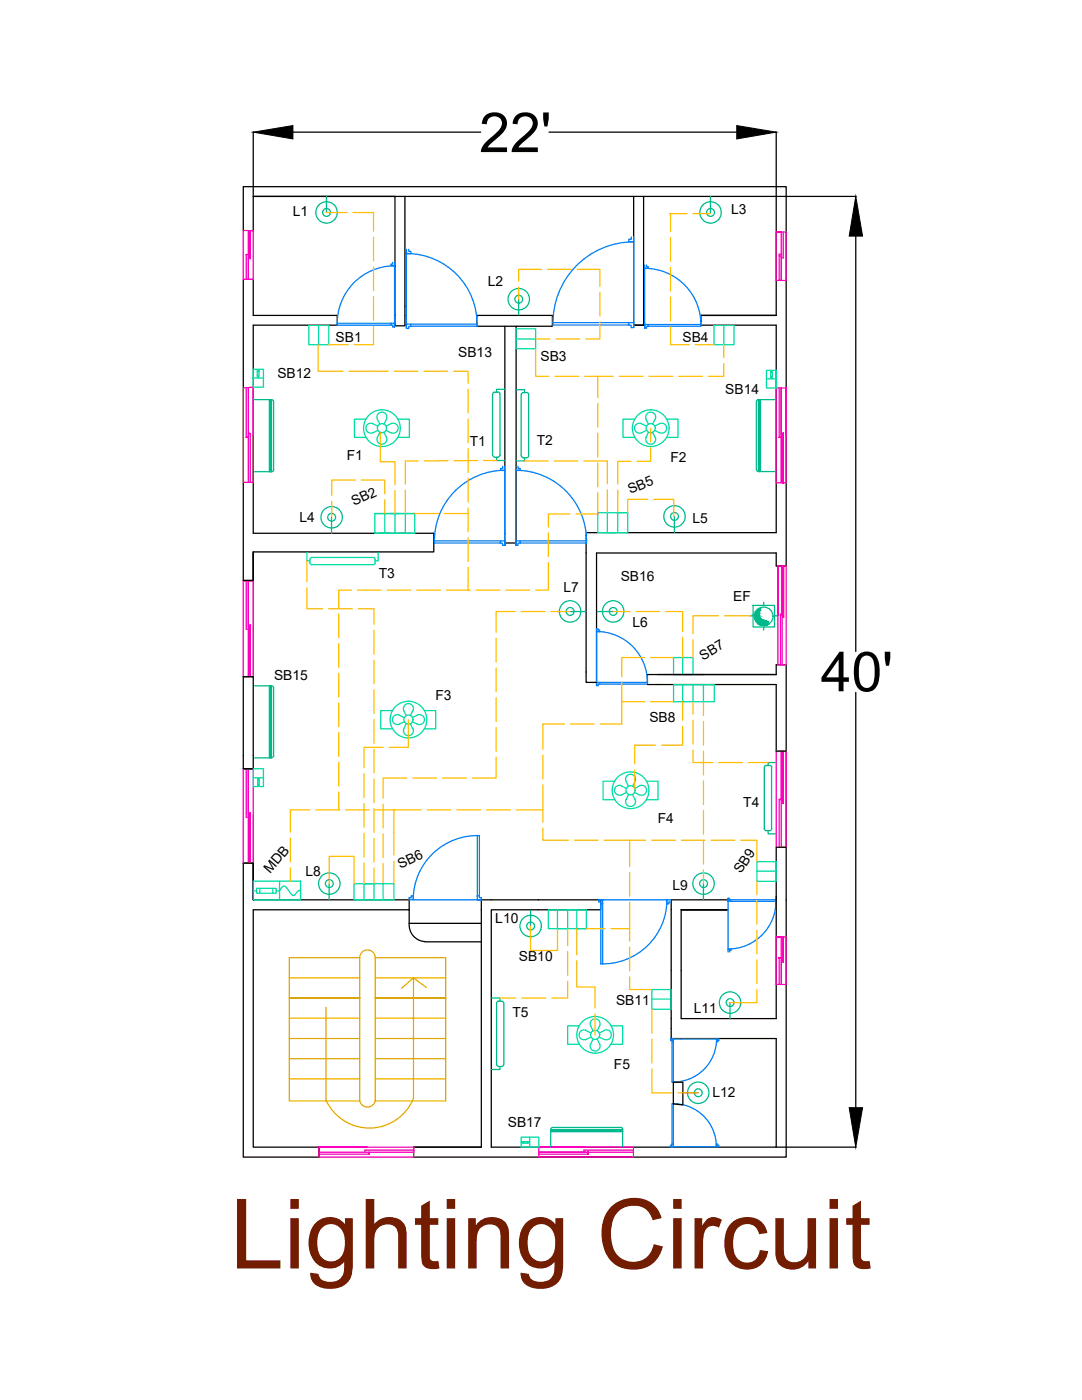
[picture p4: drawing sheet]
<svg xmlns="http://www.w3.org/2000/svg" width="216mm" height="279mm" viewBox="0 0 216 279" stroke-linecap="round" stroke-linejoin="round" font-family="sans-serif">
<defs><g id="words">
<text font-size="19.4" fill="#721c00" x="45.9" y="253.2">Lighting Circuit</text>
<g font-size="11">
<text x="95.6" y="30.4">22'</text>
<text x="163.8" y="138">40'</text>
</g>
<g font-size="2.8">
<text x="58.4" y="43.1">L1</text>
<text x="145.9" y="42.8">L3</text>
<text x="97.3" y="57.1">L2</text>
<text x="67" y="68.3">SB1</text>
<text x="91.4" y="71.3">SB13</text>
<text x="136.2" y="68.2">SB4</text>
<text x="55.4" y="75.4">SB12</text>
<text x="107.9" y="72">SB3</text>
<text x="144.7" y="78.7">SB14</text>
<text x="93.8" y="89">T1</text>
<text x="107.1" y="88.7">T2</text>
<text x="69.2" y="91.7">F1</text>
<text x="133.8" y="92.2">F2</text>
<text x="70.7" y="101" transform="rotate(-25 70.7 101)">SB2</text>
<text x="125.8" y="98.7" transform="rotate(-23 125.8 98.7)">SB5</text>
<text x="59.8" y="104.1">L4</text>
<text x="138.2" y="104.3">L5</text>
<text x="75.6" y="115.3">T3</text>
<text x="112.5" y="118.2">L7</text>
<text x="123.9" y="115.9">SB16</text>
<text x="146.3" y="119.8">EF</text>
<text x="126.2" y="125.2">L6</text>
<text x="140.3" y="131.8" transform="rotate(-31 140.3 131.8)">SB7</text>
<text x="54.7" y="135.6">SB15</text>
<text x="86.9" y="139.7">F3</text>
<text x="129.6" y="144">SB8</text>
<text x="148.3" y="161.1">T4</text>
<text x="131.3" y="164.3">F4</text>
<text x="79.9" y="173.4" transform="rotate(-25 79.9 173.4)">SB6</text>
<text x="53.9" y="174.5" transform="rotate(-49 53.9 174.5)">MDB</text>
<text x="60.9" y="174.8">L8</text>
<text x="134.2" y="177.6">L9</text>
<text x="147.9" y="174.5" transform="rotate(-57 147.9 174.5)">SB9</text>
<text x="98.8" y="184.2">L10</text>
<text x="103.5" y="191.7">SB10</text>
<text x="102.3" y="202.9">T5</text>
<text x="122.9" y="200.6">SB11</text>
<text x="138.4" y="202.1">L11</text>
<text x="122.5" y="213.3">F5</text>
<text x="142.2" y="218.9">L12</text>
<text x="101.3" y="225">SB17</text>
</g>
</g></defs>
<!-- layer: 0 -->
<g fill="none" stroke="#000" stroke-width=".25">
<path d="M50.5 26.3v12.9h28.3v23.7M58.4 26.4h37.5M80.8 39.2v21.9M109.5 26.4h37.5M126.4 39.2v23.7M128.4 39.2l.1 23.7M154.9 26.3v12.9M154.9 39.2h15.9M48.5 46v-8.7h108.4v75.6M48.5 55.8v60M50.5 46v-6.8h104.4v23.7M50.5 55.8v7.1h16.8"/>
<path d="M170.8 47.1v82.9M67.3 64.9h-16.8v41.5M95.2 62.9h15M100.7 65.1v41.3M103 65.1v43.3M126.4 64.9h2.1M139.9 62.9h15h-15M139.9 64.9h15v41.4M50.5 110.4v5.4M117 110.4v23.7M119 110.4h35.9v2.5M131.3 136.6h23.6v13.3"/>
<path d="M154.9 132.7v1.9h-23.6M156.9 132.7v17.2M170.8 138.2v82.9M48.5 172.3v58.6h15.2M50.5 172.3v7.3h31.1M107.5 179.6h12.4M133.9 179.6h11.4M156.9 179.6v51.3h-74.4M81.6 181.6h-31.1v47.3h13.2M96 181.6v47.3h-13.5M119.9 181.6h-21.9v47.3h35.9M133.9 181.6v12.1"/>
<path d="M135.9 181.6h9.4h-9.4M135.9 181.6v12.1M154.9 181.6v21.7h-19M133.9 203.3v4M135.9 207.3h19v21.6h-19M154.9 228.9h15.9"/>
</g>
<path d="M50.5 26.4l7.9-1.3v2.6zM147 25.1l7.9 1.3-7.9 1.3zM170.8 39.2l1.3 7.9h-2.7zM169.4 221.1h2.7l-1.3 7.8z" fill="#000" stroke="#000" stroke-width=".2"/>
<!-- layer: Stairs -->
<g fill="none" stroke="#dda500" stroke-width=".25">
<path d="M57.7 191.1h14.1v28.6h-14.1zM57.7 199.2h14.1h-14.1M57.7 195.2h14.1M57.7 199.2h14.1M71.8 191.1a1.55 1.55 0 0 1 1.5-1.5 1.55 1.55 0 0 1 1.6 1.5M74.9 191.1h14v28.6h-14zM74.9 199.2h14zM74.9 195.2h14M80.1 197.2l2.4-2v24a9.5 9.5 0 0 1-8.5 5.9 9.5 9.5 0 0 1-8.9-5.4M82.5 195.2l2.6 1.9M57.7 203.2h14.1M57.7 207.3h14.1"/>
<path d="M57.7 211.3h14.1M57.7 215.3h14.1M65.1 201v18.7M71.8 219.7a1.59 1.59 0 0 0 1.5 1.2 1.59 1.59 0 0 0 1.6-1.2M74.9 203.2h14M74.9 207.3h14M74.9 211.3h14M74.9 215.3h14"/>
</g>
<!-- layer: Wall -->
<g fill="none" stroke="#000" stroke-width=".25">
<path d="M67.3 62.9v2M80.8 61.1v3.9h-2v-2.1M95.2 62.9v2.2h15v-2.2M126.4 62.9v2h2.1v-2v2M139.9 62.9v2M48.5 115.9h2M50.5 106.4h36.1v3.8h-36.1M50.5 110.2v5.6h-2M50.5 110.2v5.6M103 105.2v3.2h-2.3v-2M119 110.4v25.8h-2v-2.1M154.9 106.3h-37.9v4.1"/>
<path d="M154.9 112.9h2M48.5 135h2M48.5 135h2v18.4h-2zM129.2 136.6h2.1M154.9 134.6h-25.7v1.6M154.9 132.7h2M48.5 153.4h2M154.9 149.9h2v29.7M48.5 172.3h2v7.3v-7.3zM81.6 179.6v4.7M107.5 179.6h-11.5v2M119.9 179.6v2"/>
<path d="M133.9 179.6v2M154.9 178.9v2.7M156.9 169.1h-2v10.5M81.6 184.3h14.4M81.7 184.3a3.3 3.3 0 0 0 3.1 3.6M84.8 188h11.2M133.9 193.7v9.6M135.9 193.7v9.6M133.9 207.3h2M134.4 216h1.9v4.5l-1.9-.2zM63.7 228.9v2M96 228.9h-13.5v2"/>
<path d="M133.9 228.9h2"/>
</g>
<!-- layer: Windows -->
<g fill="none" stroke="#ff00bf" stroke-width=".25">
<path d="M48.5 55.8h2M49.6 50.8h-.5h.5h-.5v5M49.9 46v5.6v-5.6v5.6h-.3M50.5 46h-2v9.8h2v-9.8h-.9v9.8v-4.6M154.9 46.3h2v9.7h-2v-9.7h1v9.7v-4.9h-.4M155.9 50.7h-.4v5.3M156.3 46.3v5.2h-.4M49.1 77.3v10h.5M49.6 77.3v19h.9M50.5 77.3l-2 .1v18.9h2v-19v9.6M155.5 77.4v9.9h.4M155.9 77.4v19v-19v9.5"/>
<path d="M156.9 77.4h-2v19h2v-19v9.5M49.6 86.5h.3v9.8M155.9 86.5h.4v9.9M48.5 115.9h2v19.1h-2zM49.1 115.9v9.7h.5M50.5 115.9v18.8M155.2 112.9h1.7v19.8h-1.7v-19.8v10M156.4 112.9v10.3h-.3M49.6 125.1v-9.2v19.1h.3v-.3M49.6 124.8h.3M49.9 124.8v9.9zM155.7 122.6v10.1"/>
<path d="M156.1 122.6h-.4h.4M156.1 122.9v-10v19.8M48.5 153.4h2v18.9h-2zM49.1 153.4v9.7h.5M154.9 149.9h2v19.2h-2zM155.5 159.6h.4M156.3 149.9v10.4v-10.4v10.4v-10.4v10.4v-10.4v10.4h-.4M156.9 149.9v9.7M49.6 162.7v-9.3v18.9M49.6 162.3h.3M49.9 162.3v10zM50.5 162.7v9.6"/>
<path d="M155.5 169.1v-9.5h.4v-9.7v19.2M154.9 186.8v9.7h2v-9.5h-2h1v9.5v-4.9M155.9 191.2h-.4h.4h-.4h.4h-.4h.4h-.4h.4h-.4v5.3M156.3 187v5v-5v5h-.4M63.7 228.9v2h18.8v-2h-18.8h9.6M63.7 230.3h9.9M73.6 230.3v-.3v.3M82.5 228.9v1.1h-18.8M82.5 229.5h-9.7v.5M107.5 228.9v2h18.9v-2h-18.9h9.4M107.5 230.3h9.8M116.9 230h-9.4h18.9"/>
<path d="M117.3 230v.3zM126.4 229.5h-9.9v.5"/>
</g>
<!-- layer: Doors -->
<g fill="none" stroke="#007fff" stroke-width=".25">
<path d="M78.3 52.4v.3h-.3v.3h.7v-.6M78.7 53v12.2v-.7h-.7v.4h.3v.4l.4-.1M78.7 53a11.5 11.5 0 0 0-11.4 11.8M81.1 49.7v.9h.9v-.4h-.4v-.5M81.1 50.6v14.9v-.8h.9v.4l-.4 .1v.4l-.5-.1M81.1 50.6a14.1 14.1 0 0 1 14.1 14.5M126 47.3v.5h-.5v.5h.9v-1M128.6 52.9v.7h.8v-.4h-.4v-.3M67.3 64.5h10.7M67.3 64.9h10.7M82 64.7h13.2M82 65.1h13.2"/>
<path d="M110.3 64.4h15.2M125.4 64.9h-15a16.1 16.1 0 0 1 16-16.6v17.1v-1h-.9l-.1 .5h.5v.5h.5M129.4 65.1h10.5M129.4 64.8h10.5M139.8 65.1a11.2 11.2 0 0 0-11.2-11.5v11.8v-.6h.8v.3l-.4 .1v.3l-.3-.1M100.3 93v.5h-.4v.4h.8v-.9M100.7 93.9v14.9v-.8h-.8v.4h.4v.4h.4M100.8 93.9a14.1 14.1 0 0 0-14.1 14.5h13.2M102.9 93v.9h.9v-.4h-.4v-.5M102.9 93.9v14.9v-.8h.9v.4h-.4v.4h-.5M103 93.9a14.1 14.1 0 0 1 14 14.5M86.7 108h13.2"/>
<path d="M103.8 108h13.2M103.8 108.4h13.2M119 125.4v.7h.7v-.4h-.4v-.3M119 126.1v10.7v-.6h.7v.3h-.3v.4l-.4-.1M119 126a10.1 10.1 0 0 1 10.2 10.5M119.7 136.2h9.5M119.7 136.5h9.5M82 178.8h.5v.8h-.9v-.4h.4zM95.2 166.8v12M95.7 166.8a12.8 12.8 0 0 0-13.2 12.8M95.7 166.8v12M96 179.5l.1-.3h-.4v-.4h-.5v.8h.8h-13.5"/>
<path d="M133 179.6h-13.5h.8v.8h-.4l-.1-.4h-.3v-.4M133.1 179.6a12.8 12.8 0 0 1-13.2 12.8M133.8 179.6h-.8v.8h.5v-.4h.3M145.3 179.3h.3v.3h.3v.3h-.6v-.6v10.1M145.9 179.9h8.9M145.9 179.6h8.9M154.8 179.6a9.5 9.5 0 0 1-9.5 9.8M119.9 180.4v12M120.3 180.4v12M145.3 190v-.6h.6v.3h-.3v.3M134.1 207.9v8.1M134.4 207.9v8.1"/>
<path d="M143 207.3h-9.2h.6v.6h-.3v-.3h-.3v-.2M143 207.3a8.6 8.6 0 0 1-8.9 8.6M143.5 207.3h-.5v.6h.2v-.3h.3M133.8 228.9v-.3h.3v-.3h.3v.6h-.6h9.1M134.1 220.3v8M134.1 220.3a8.6 8.6 0 0 1 8.8 8.5M134.4 220.3v8M143.5 228.6h-.3v-.3h-.3v.6h.6"/>
</g>
<!-- layer: Electrical layout -->
<g fill="none" stroke="#00dda5" stroke-width=".25">
<path d="M50.5 73.7h2.1v3.6h-2.1zM50.5 75.4h2.1M51.3 73.9h.4v1.3h-.4zM51.3 75h.4M51.3 74.1h.4M51.5 73.7v.2M51.5 75.2v.2M61.6 64.9h4v3.9h-4zM63.6 64.9v3.9M102.9 67.6h4v-2h-3.9v4h3.9v-2M142.5 64.9h4v3.9h-4zM144.4 64.9v3.9"/>
<path d="M152.9 73.9h2v3.5h-2zM152.9 75.6h2M153.8 74.1h.3v1.3h-.3zM153.8 75.2h.3M153.8 74.3h.3M154 73.9v.2M154 75.4v.2M73.1 83.7h-2.4v3.6h2.4M75.3 87.3a.99 .99 0 0 0 .9 1.3 .99 .99 0 0 0 .9-1.3M75.3 83.6a.99 .99 0 0 1 .9-1.3 .99 .99 0 0 1 .9 1.3M75.3 83.7l.5 1M75.4 85l-1-.5a.99 .99 0 0 0-1.4 .9 .99 .99 0 0 0 1.4 1"/>
<path d="M75.4 85.9l-1 .5M75.8 86.3l-.5 1M76.6 86.3l.5 1M77 85l1.1-.5a.99 .99 0 0 1 1.3 .9 .99 .99 0 0 1-1.3 1M77 85.9l1 .5M77.1 83.7l-.5 1M79.4 83.7h2.3v3.6h-2.3M126.7 83.7h-2.4v3.6h2.3M128 84.5l1 .5M128 84.5a.99 .99 0 0 0-1.4 .9 .99 .99 0 0 0 1.4 1M128.9 83.7l.5 1M128.9 87.3a.99 .99 0 0 0 .9 1.3 .99 .99 0 0 0 1-1.3"/>
<path d="M128.9 83.6a.99 .99 0 0 1 .9-1.3 .99 .99 0 0 1 1 1.3M129 85.9l-1 .5M129.4 86.3l-.5 1M130.2 86.3l.5 1M130.6 85l1.1-.5a.99 .99 0 0 1 1.3 .9 .99 .99 0 0 1-1.3 1M130.6 85.9l1 .5M130.7 83.7l-.5 1M133 83.7h2.3v3.6h-2.3M61.2 110.3v1.6h.6M61.8 111.7l.1 .8 .3 .2M62.2 112.7h12.3M62.2 111.3h12.3"/>
<path d="M62.2 111.3l-.3 .2-.1 .2M74.5 111.3h.2l.2 .4M74.8 102.5h6.1v3.9h-6.1zM74.8 102.5h7.9M74.8 111.7v.6M74.9 112.3l-.2 .3-.2 .1M75.5 110.3v1.6h-.7M75.7 106.4h2.1M76.8 102.5v3.9M78.8 102.5v3.9M80.9 102.5h1.8v3.9h-3M121.2 102.3v4"/>
<path d="M123.3 102.3v4M125 106.3h.3v-4h-6v4h6M134.4 131.2h3.9v3.4h-3.9zM134.4 136.7h3.9v3.3h-3.9zM136.2 131.2v3.4h4.2M136.2 136.7v3.3M138.3 136.7h2.1v3.3M140.4 136.7h2.1v3.3h-4.2M50.5 153.4h2.1v3.6h-2.1zM50.5 155.2h2.1M51.4 155.4h.3v1.4h-.3zM51.4 155.7h.3"/>
<path d="M51.4 156.5h.3M51.6 155.2v.2M51.6 156.8v.2M78.3 141.8h-2.3v3.7h2.3M80.6 145.4a.99 .99 0 0 0 .9 1.4 .99 .99 0 0 0 .9-1.4M80.6 143.2l-.9-.5a.99 .99 0 0 0-1.4 .9 .99 .99 0 0 0 1.4 .9l.9-.4M81.1 144.4l-.6 1.1M81.9 144.4l.5 1.1M82.3 143.2l1-.5a.99 .99 0 0 1 1.4 .9 .99 .99 0 0 1-1.4 .9l-1-.4M82.4 141.8l-.5 1M82.4 141.8a.99 .99 0 0 0-.9-1.4 .99 .99 0 0 0-.9 1.4l.5 1M84.7 141.8h2.2v3.7h-2.2"/>
<path d="M122.7 155.9h-2.4v3.7h2.4M124 156.8l1 .6M124 156.8a.99 .99 0 0 0-1.4 .9 .99 .99 0 0 0 1.4 .9M125 158.2l-1 .5M125.4 158.6l-.5 1a.99 .99 0 0 0 .9 1.4 .99 .99 0 0 0 .9-1.4l-.5-1M125.4 156.9l-.5-1a.99 .99 0 0 1 .9-1.4 .99 .99 0 0 1 .9 1.4l-.5 1M126.6 158.2l1 .5M127.6 156.8l-1 .6M127.6 156.8a.99 .99 0 0 1 1.4 .9 .99 .99 0 0 1-1.4 .9M129 155.9h2.3v3.7h-2.3M50.5 175.9h9.5v3.7h-9.5zM50.6 177.8h.6"/>
<path d="M51.2 177.3h3.9v1h-3.9zM51.8 177.3v1M54.4 177.3v1M55.8 175.9v3.7M60 177.7l-.5 .1-.9 .9-.6-.3-.7-1.2-.5-.4a.79 .79 0 0 0-.8 .6l-.3 .4h-.6M70.6 176.4h5.8v3.2h-1.8v-3.2h-2v3.2h-2zM76.4 176.4h2.2v3.2h-8M151 172h3.9v3.9h-3.9zM151 173.9h3.9M111.2 181.6v3.7h2.1v-3.7h1.8v3.7h1.9v-3.7h-7.6v3.7h7.6M130.1 197.5h3.8v3.9h-3.8zM130.1 199.4h3.8"/>
<path d="M133.9 197.5v3.9M115.6 204.7h-2.3v3.7h2.3M116.9 205.7l1 .5M116.9 205.6a.99 .99 0 0 0-1.3 .9 .99 .99 0 0 0 1.3 .9M117.8 208.4a.99 .99 0 0 0 1 1.4 .99 .99 0 0 0 .9-1.4M117.9 207l-1 .5M118.3 205.7l-.5-1a.99 .99 0 0 1 1-1.4 .99 .99 0 0 1 .9 1.4l-.5 1M118.3 207.4l-.5 1M119.2 207.4l.5 1M119.6 207l1 .5M120.6 205.7l-1 .5M120.6 205.6a.99 .99 0 0 1 1.4 .9 .99 .99 0 0 1-1.4 .9"/>
<path d="M121.9 204.7h2.3v3.7h-2.3M104 226.9h3.5v2h-3.5zM104 228h.2M104.2 227.8h1.3v.3h-1.3zM104.4 227.8v.3M105.3 227.8v.3M105.5 228h.2M105.7 226.9v2"/>
<circle cx="76.2" cy="85.5" r="3.7"/>
<circle cx="76.2" cy="85.4" r=".91"/>
<circle cx="129.8" cy="85.5" r="3.7"/>
<circle cx="129.8" cy="85.4" r=".91"/>
<circle cx="81.5" cy="143.6" r="3.7"/>
<circle cx="81.5" cy="143.6" r=".91"/>
<circle cx="125.8" cy="157.7" r="3.7"/>
<circle cx="125.8" cy="157.7" r=".91"/>
<circle cx="118.8" cy="206.5" r="3.7"/>
<circle cx="118.8" cy="206.5" r=".91"/>
</g>
<!-- layer: Text -->
<g fill="none" stroke="#00b88a" stroke-width=".25">
<path d="M65.1 39.2v3.2M141.8 39.2v3.2M103.5 59.7v3.2M50.7 79.8h3.5l.3 .2 .1 13.8M54 79.8v14.3h-.3v-14.3h.5v14.3M98.3 78.7v12.1M98.7 78.3h.6M98.7 78.2l-.3 .2-.1 .2M99.4 78.2l.3 .2 .1 .2M99.8 78.7v12.1l-.2 .4h-.2M100.7 77.7h-1.6v.6M103.1 77.8h1.6v.6"/>
<path d="M104 78.7v12.3M104.4 78.4h.7M104.4 78.3l-.3 .2-.1 .2M105.1 78.3l.3 .2 .1 .2v12.3M151.3 79.8h3.5M151.3 79.7l-.3 .2-.1 .2M151.5 79.8v14.3h.3v-14.3h-.5v14.3M50.7 94.1h3.5M54.6 93.7l-.2 .4h-.2M98.3 90.8l.1 .2 .3 .2M98.7 91.3h.6M99.1 91.3v.6h1.6"/>
<path d="M104 91l.2 .3 .2 .1M104.7 91.4v.6h-1.6M105.5 91l-.2 .3-.9 .1M150.9 80.1v13.6M150.9 93.7l.1 .2 .3 .2M151.3 94.1h3.5M66.2 103.3v3.1M134.6 103.1v3.1M50.7 136.9h3.5l.3 .2 .1 13.7M54 136.9v14.4h-.3v-14.4h.5v14.4h-3.5M113.7 122h3.2M119.2 122h3.1"/>
<path d="M149.7 122.9h.6M150.3 120.8h4.2v4.3h-4.2zM151.8 121.3a2.04 2.04 0 0 0 0 2.1l.4 .3a1.14 1.14 0 0 1 1.1 .6v.3M152.4 120.2v.6M152.4 125.1v.6M154.5 122.9h.7M54.6 150.8l-.2 .4h-.2M152.9 152.8h.7M152.9 152.7l-.3 .2-.1 .2v12.3M153.6 152.7l.2 .1 .2 .3M154 153.2v12.2M154.9 152.2h-1.6v.6"/>
<path d="M65.7 176.4v3.1M140.4 176.4v3.1M152.5 165.4l.4 .4 .9-.1 .2-.3M153.3 165.8v.6h1.6M98.1 199.2h1.7v.6M105.9 181.7v3.1M99.5 212.9h.6M99.5 212.8l-.4-.4v-12.4a1.08 1.08 0 0 1 1.2-.1l.2 .3v12.2l-.4 .4M99.8 212.9v.5h-1.7M136.1 218.1h3.2M145.7 200.1v3.2M109.9 225.6h14.3v.2h-14.3v-.4h14.3v3.5"/>
<path d="M110.3 225h13.6l.2 .1 .2 .3M110.3 225l-.4 .2v.2v3.5"/>
<circle cx="65.2" cy="42.4" r=".78"/>
<circle cx="65.2" cy="42.4" r="2.14"/>
<circle cx="103.5" cy="59.7" r="2.14"/>
<circle cx="103.5" cy="59.7" r=".78"/>
<circle cx="141.8" cy="42.4" r=".78"/>
<circle cx="141.8" cy="42.4" r="2.14"/>
<circle cx="66.2" cy="103.2" r="2.14"/>
<circle cx="66.2" cy="103.2" r=".78"/>
<circle cx="134.6" cy="103.1" r="2.14"/>
<circle cx="134.6" cy="103.1" r=".78"/>
<circle cx="113.8" cy="122" r="2.14"/>
<circle cx="113.8" cy="122" r=".78"/>
<circle cx="122.4" cy="122" r=".78"/>
<circle cx="122.4" cy="122" r="2.14"/>
<circle cx="152.4" cy="123" r="1.84"/>
<circle cx="65.7" cy="176.3" r="2.14"/>
<circle cx="65.7" cy="176.3" r=".78"/>
<circle cx="140.4" cy="176.3" r="2.14"/>
<circle cx="140.4" cy="176.3" r=".78"/>
<circle cx="105.9" cy="184.8" r=".78"/>
<circle cx="105.9" cy="184.8" r="2.14"/>
<circle cx="139.3" cy="218.1" r=".78"/>
<circle cx="139.3" cy="218.1" r="2.14"/>
<circle cx="145.7" cy="200.1" r="2.14"/>
<circle cx="145.7" cy="200.1" r=".78"/>
</g>
<g fill="#00b88a" stroke="#00b88a" stroke-width=".2">
<path d="M151.5 121.4l.3-.1z"/>
<path d="M152 124.8h.8z"/>
<path d="M151.5 121.4l.2 .2 .1-.2zM151.2 121.6l.3-.2 .2 .2z"/>
<path d="M151.2 121.6l.4 .2 .1-.2zM151 121.8l.2-.2 .4 .2z"/>
<path d="M151 121.8h.6zM151 121.8h.6z"/>
<path d="M151 121.8l.5 .3 .1-.3zM151 121.8l.5 .3h-.7z"/>
<path d="M150.8 122.1l.7 .2v-.2zM150.8 122.1l.7 .2h-.8z"/>
<path d="M150.7 122.3l.8 .1zM150.7 122.3l.8 .1z"/>
<path d="M150.7 122.4l.8 .3v-.3zM150.7 122.4l.8 .3h-.9z"/>
<path d="M150.6 122.7l.9 .2v-.2zM150.6 122.7l.9 .2h-.9z"/>
<path d="M150.6 122.9l.9 .1zM150.6 122.9l.9 .1z"/>
<path d="M150.6 123l1 .2-.1-.2zM150.6 123l1 .2h-1z"/>
<path d="M150.6 123.2l1.1 .2-.1-.2zM150.6 123.2l1.1 .2h-1.1z"/>
<path d="M150.6 123.4h1.2zM150.6 123.4h1.2z"/>
<path d="M150.6 123.4l1.4 .2-.2-.2zM150.6 123.4l1.4 .2h-1.3z"/>
<path d="M150.7 123.6l1.5 .1-.2-.1zM150.7 123.6l1.5 .1h-1.5z"/>
<path d="M150.7 123.7h1.6zM150.7 123.7h1.6z"/>
<path d="M150.7 123.7l2.1 .2-.5-.2zM150.7 123.7l2.1 .2h-2z"/>
<path d="M150.8 123.9l2.3 .1-.3-.1zM150.8 123.9l2.3 .1h-2.2z"/>
<path d="M150.9 124h2.2zM150.9 124h2.2z"/>
<path d="M150.9 124l2.3 .1zM150.9 124l2.3 .1z"/>
<path d="M150.9 124.1l2.4 .2-.1-.2zM150.9 124.1l2.4 .2h-2.2z"/>
<path d="M151.1 124.3h2.2zM151.1 124.3h2.2z"/>
<path d="M151.1 124.3l2.2 .2v-.2zM151.1 124.3l2.2 .2h-2z"/>
<path d="M151.3 124.5l2 .1zM151.3 124.5l2 .1z"/>
<path d="M151.5 124.6l1.6 .1 .2-.1zM151.5 124.6l1.6 .1h-1.4z"/>
<path d="M151.7 124.7h1.4zM151.7 124.7l1.3 .1z"/>
<path d="M151.8 124.8h1.2zM151.8 124.8h1z"/>
<path d="M152 124.8h.7zM152.2 124.8h.5z"/>
</g>
<!-- layer: Sub ware -->
<g fill="none" stroke="#ffbf00" stroke-width=".25">
<path d="M65.1 42.4h4.1M70.4 42.4h4.1v3.7M74.5 47.3v4.8M74.5 53.3v4.7M74.5 59.2v4.7M103.5 57.3v2.4M108.1 53.8h-4.6v2.3M109.2 53.8h4.8M115.2 53.8h4.5v3.4M119.7 58.3v4.8M133.6 42.6h3.5M133.8 42.6v3.6"/>
<path d="M133.8 47.4v4.8M133.8 53.3v4.8M133.8 59.3v4.8M138.3 42.6h3.5M63.5 68.8v5.3h4.9M65.6 68.8h3.9M69.6 74.1h7.9M74.5 65.1v3.7h-3.8M78.6 74.1h4.8M84.6 74.1h4.7M90.5 74.1h2.9v2.4M93.4 77.7v4.7"/>
<path d="M106.9 69.6v5.5h2.6M106.9 67.6h2.9M110.7 75.1h4.8M110.9 67.6h4.8M116.7 75.1h2.6v4.2M119.3 75.1h3.1M119.7 64.3v3.3h-2.8M123.6 75.1h4.7M129.5 75.1h4.7M133.8 65.2v3.6h3.7M135.4 75.1h4.8M138.7 68.8h3.8"/>
<path d="M144.4 72.6v2.5h-3.1M144.4 68.8v2.6M70.9 95.8h-4.7v3M72.1 95.8h4.7v2.8M75.9 86.3v5.9h2.9v4.5M76.8 99.7v2.8M78.8 97.9v4.6M80.9 97.8v4.7M83.5 92h-2.6v4.6M89.4 91.9l-4.7 .1M93.4 83.6v4.7M93.4 89.5v4.8"/>
<path d="M93.4 95.5v4.7M95.3 91.9h-4.7M96.5 91.9h2.6M104.7 92h4.7M110.6 92h4.7M116.5 92h4.7v4.6M119.3 98.3v4.3h-4.4M119.3 80.5v4.8M119.3 86.4v4.8M119.3 92.4v4.8M121.2 97.7v4.6M123.3 97.8v4.5"/>
<path d="M125.9 92.1h-2.6v4.5M129.2 99.7h-3.9v2.6M129.8 89.4v2.7h-2.7M129.8 85.5v2.7M130.5 99.7h3.9v3.3M61.2 117.3v4.2h3.2M61.2 111.9v4.2M66.2 100v3.1M70.1 117.8h-2.5v3.5M71.3 117.8h4.8M77.2 117.8h4.8M82.7 102.5h4.8"/>
<path d="M83.2 117.8h4.7M88.7 102.5h4.7M89.1 117.8h4.7M93.4 101.4v4.7M93.4 107.3v4.8M93.4 113.2v4.6M95 117.8h4.8M101 117.8h4.7M109.4 112.3v5.5h-2.5M109.4 106.3v4.8M113.7 102.6h-4.3v2.6M65.6 121.5h4.7"/>
<path d="M67.6 122.5v4.8M67.6 128.4v4.8M67.6 134.4v4.7M71.5 121.5h3.1v3.1M74.6 125.8v4.8M74.6 131.7v4.8M74.6 137.7v4.7M99 127.4v4.7M99 133.3v4.7M99 139.2v4.8M102.8 122h-3.8v4.2M104 122h4.7"/>
<path d="M109.9 122h3.8M122.3 122h3.4M124.1 136.2v3.8h4.5M126.9 122h4.7M128.6 131.2h-4.5v3.8M129.8 131.2h4.6M132.8 122h3.4v4M136.2 127.2v4M138.3 127.7v3.5M143.4 122.9h-5.1v3.6M144.6 122.9h5.1M67.6 140.3v4.7"/>
<path d="M67.6 146.2v4.8M67.6 152.1v4.8M67.6 158.1v3.5M72.6 154.4v4.8M74.6 143.6v4.7M74.6 149.5v4.8M74.6 155.4v4.8M76.5 149.1h-3.9v4.1M81.2 155.3h-4.8v4M81.5 143.6v5.5h-3.8M82.4 155.3h4.7M88.3 155.3h4.8"/>
<path d="M99 151.1v4.2h-4.7M99 145.2v4.7M108.3 150.7v4.7M108.3 156.6v5M112.6 144.5h-4.3v5M113.8 144.5h4.8M124.1 140v4.5h-4.4M126.6 153.6v3.8M129.8 140h4.6M130.8 148.7h-4.2v3.7M136.2 144.9v3.8h-4.2M136.2 140v3.8"/>
<path d="M138.3 149.7v2.5h3.9M138.3 140v2.5M138.3 143.7v4.8M140.4 140v2.8M140.4 144v4.7M140.4 149.9v4.7M140.4 155.8v4.8M143.4 152.2h4.8M149.3 152.2h4M57.9 167.3v4.7M57.9 173.2v2.7M61.8 161.6h-3.9v4.5"/>
<path d="M63 161.6h4.8M65.7 176.4v-5.5h4.9v5.5M68.9 161.6h4.8M72.6 160.4v4.7M72.6 166.3v4.7M72.6 172.2v4.2M74.6 161.4v4.7M74.6 167.3v4.7M74.6 173.2v3.2M74.9 161.6h3.8M76.4 160.5v4.7M76.4 166.4v4.8"/>
<path d="M76.4 172.3v4.1M78.6 171.8v4.6M84.1 161.6h-5.5v9M85.2 161.6h4.8M91.2 161.6h4.7M97.1 161.6h4.7M103 161.6h5.3v2.5M108.3 165.3v2.4h5.1M114.6 167.7h4.8M120.6 167.7h5M125.6 174.1v4.8M128.8 167.7h-3.2v5.2"/>
<path d="M130 167.7h4.8M136 167.7h4.7M140.4 161.8v4.7M140.4 167.7v4.7M140.4 173.6v2.8M141.9 167.7h4.7M147.8 167.7h3.2v4.3M151 175.9v2.6M151 179.7v4.7M99.8 199.2h3.1M104.1 199.2h4.8M105.9 184.8v4.9h5.3v-4.4"/>
<path d="M113.3 195.8v3.4h-3.2M113.3 185.3v3.4M113.3 189.9v4.7M115.1 191.7v5.3h3.6v4.2M115.1 185.3v5.2M117 185.3h3.7M125.6 180v5.3h-3.7M125.6 194.9v2.6h4.5M125.6 185.3v2.5M125.6 189v4.8M151 197.5v2.6h-5.3M151 185.6v4.8"/>
<path d="M151 191.6v4.7M118.7 202.4v4.1M130.1 213.3v4.8h4M130.1 201.4v4.8M130.1 207.4v4.7M135.3 218.1h4"/>
</g>
<use href="#words"/>
</svg>
